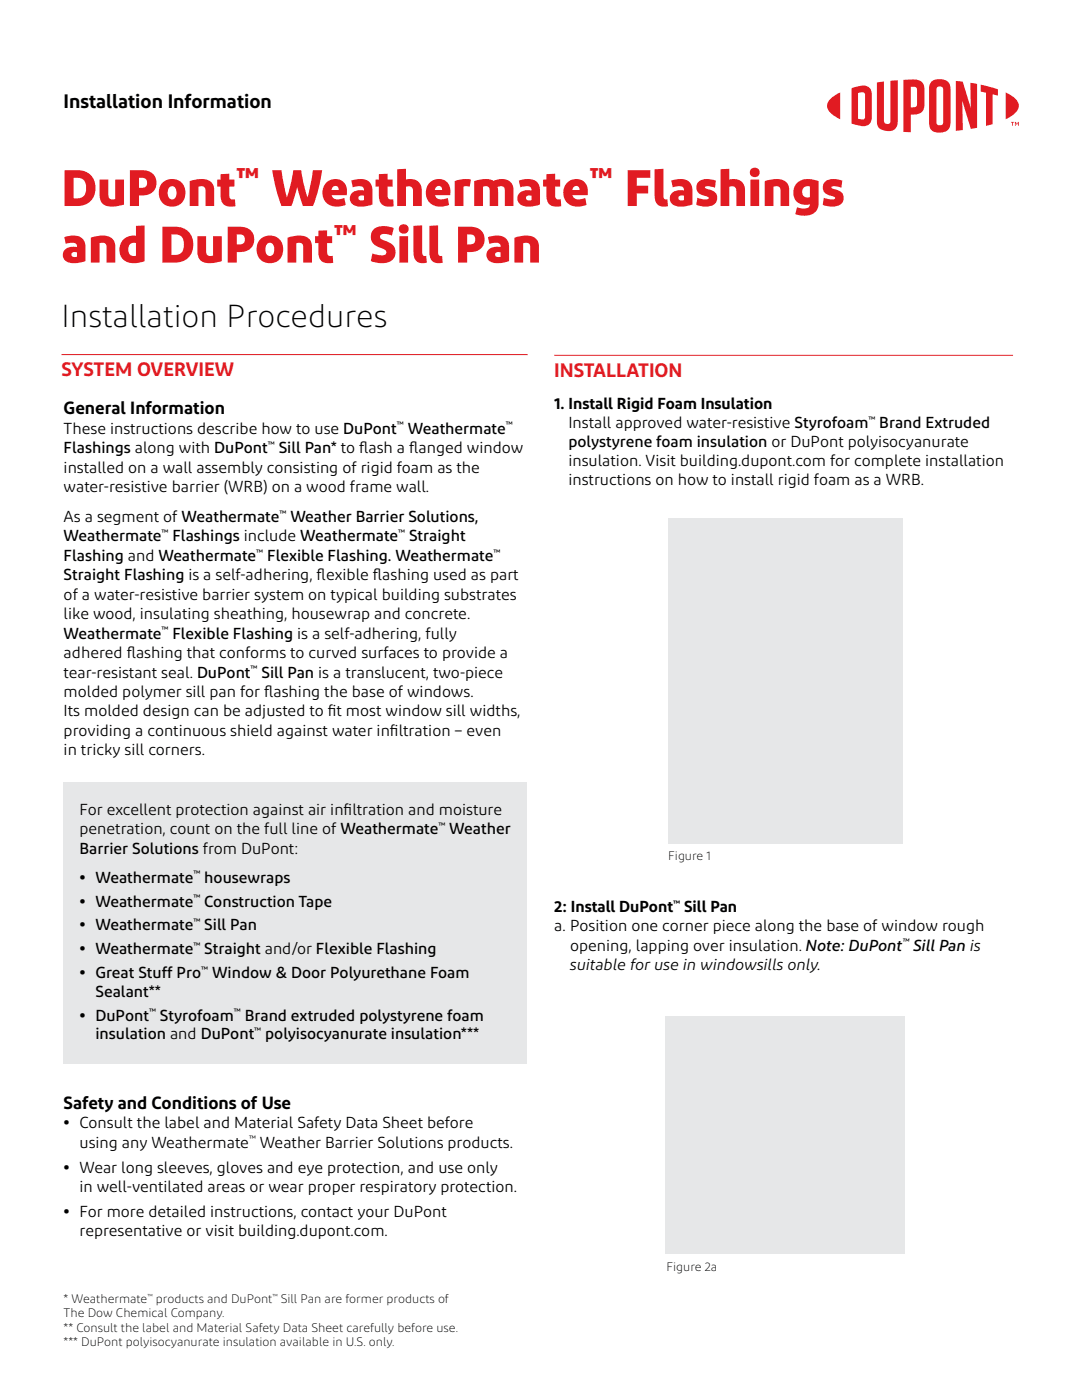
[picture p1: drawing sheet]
<svg xmlns="http://www.w3.org/2000/svg" width="216mm" height="279mm" viewBox="0 0 216 279" stroke-linecap="round" stroke-linejoin="round" font-family="sans-serif">
<defs><g id="words">
<g font-size="10.2" fill="#e11b22">
<text x="12.3" y="41.1">DuPont Weathermate Flashings</text>
<text x="12.3" y="52.4">and DuPont Sill Pan</text>
</g>
<text font-size="6.3" x="12.3" y="65.3">Installation Procedures</text>
<g font-size="6" fill="#e11b22">
<text x="47.1" y="37.7">™</text>
<text x="117.6" y="37.7">™</text>
<text x="66.6" y="49">™</text>
</g>
<text font-size="3.9" x="12.7" y="21.6">Installation Information</text>
<g font-size="3.9" fill="#e11b22">
<text x="12.3" y="75.1">SYSTEM OVERVIEW</text>
<text x="110.6" y="75.2">INSTALLATION</text>
</g>
<g font-size="3.5">
<text x="12.7" y="82.7">General Information</text>
<text x="12.7" y="221.3">Safety and Conditions of Use</text>
</g>
<g font-size="3.2">
<text x="110.6" y="81.6">1. Install Rigid Foam Insulation</text>
<text x="12.7" y="86.5">These instructions describe how to use DuPont Weathermate</text>
<text x="113.4" y="85.4">Install approved water-resistive Styrofoam Brand Extruded</text>
<text x="113.4" y="89.2">polystyrene foam insulation or DuPont polyisocyanurate</text>
<text x="12.7" y="90.4">Flashings along with DuPont Sill Pan* to f</text>
<text x="12.7" y="94.3">installed on a wall assembly consisting of rigid foam as the</text>
<text x="71.6" y="90.4">lash a f</text>
<text x="81.6" y="90.4">langed window</text>
<text x="113.4" y="93">insulation. Visit building.dupont.com for complete installation</text>
<text x="12.7" y="98.2">water-resistive barrier (WRB) on a wood frame wall.</text>
<text x="113.4" y="96.8">instructions on how to install rigid foam as a WRB.</text>
<text x="12.7" y="104.2">As a segment of Weathermate Weather Barrier Solutions,</text>
<text x="12.7" y="108.1">Weathermate Flashings include Weathermate Straight</text>
<text x="12.7" y="111.9">Flashing and Weathermate Flexible Flashing. Weathermate</text>
<text x="12.7" y="115.8">Straight Flashing is a self-adhering, f</text>
<text x="12.7" y="119.7">of a water-resistive barrier system on typical building substrates</text>
<text x="63.2" y="115.8">lexible f</text>
<text x="74.4" y="115.8">lashing used as part</text>
<text x="12.7" y="123.6">like wood, insulating sheathing, housewrap and concrete.</text>
<text x="12.7" y="127.5">Weathermate Flexible Flashing is a self-adhering, fully</text>
<text x="12.7" y="131.3">adhered f</text>
<text x="25.3" y="131.3">lashing that conforms to curved surfaces to provide a</text>
<text x="12.7" y="135.2">tear-resistant seal. DuPont Sill Pan is a translucent, two-piece</text>
<text x="12.7" y="139.1">molded polymer sill pan for f</text>
<text x="12.7" y="143">Its molded design can be adjusted to f</text>
<text x="52.7" y="139.1">lashing the base of windows.</text>
<text x="65.4" y="143">it most window sill widths,</text>
<text x="12.7" y="146.9">providing a continuous shield against water inf</text>
<text x="77.8" y="146.9">iltration – even</text>
<text x="12.7" y="150.7">in tricky sill corners.</text>
<text x="15.9" y="162.7">For excellent protection against air inf</text>
<text x="15.9" y="166.5">penetration, count on the full line of Weathermate Weather</text>
<text x="68.6" y="162.7">iltration and moisture</text>
<text x="15.9" y="170.3">Barrier Solutions from DuPont:</text>
<text x="15.9" y="176.2">• Weathermate housewraps</text>
<text x="15.9" y="180.9">• Weathermate Construction Tape</text>
<text x="15.9" y="185.7">• Weathermate Sill Pan</text>
<text x="110.6" y="182">2: Install DuPont Sill Pan</text>
<text x="110.6" y="185.9">a. Position one corner piece along the base of window rough</text>
<text x="15.9" y="190.4">• Weathermate Straight and/or Flexible Flashing</text>
<text x="113.8" y="189.7">opening, lapping over insulation. Note: DuPont Sill Pan is</text>
<text x="15.9" y="195.2">• Great Stuff Pro Window &amp; Door Polyurethane Foam</text>
<text x="113.8" y="193.6">suitable for use in windowsills only.</text>
<text x="15.9" y="203.7">• DuPont Styrofoam Brand extruded polystyrene foam</text>
<text x="19" y="198.9">Sealant**</text>
<text x="19" y="207.4">insulation and DuPont polyisocyanurate insulation***</text>
<text x="12.7" y="225.2">• Consult the label and Material Safety Data Sheet before</text>
<text x="12.7" y="234">• Wear long sleeves, gloves and eye protection, and use only</text>
<text x="15.9" y="229.1">using any Weathermate Weather Barrier Solutions products.</text>
<text x="15.9" y="237.9">in well-ventilated areas or wear proper respiratory protection.</text>
<text x="12.7" y="242.8">• For more detailed instructions, contact your DuPont</text>
<text x="15.9" y="246.7">representative or visit building.dupont.com.</text>
</g>
<g font-size="2.5">
<text x="133.3" y="171.6">Figure 1</text>
<text x="133" y="253.7">Figure 2a</text>
<text x="12.7" y="260.1">* Weathermate products and DuPont Sill Pan are former products of</text>
<text x="12.7" y="262.9">The Dow Chemical Company.</text>
<text x="12.7" y="265.7">** Consult the label and Material Safety Data Sheet carefully before use.</text>
<text x="12.7" y="268.6">*** DuPont polyisocyanurate insulation available in U.S. only.</text>
</g>
<g font-size="1.9">
<text x="53.4" y="89.4">™</text>
<text x="79.2" y="85.5">™</text>
<text x="100.9" y="85.5">™</text>
<text x="173.3" y="84.3">™</text>
<text x="32.2" y="107">™</text>
<text x="55.8" y="103.1">™</text>
<text x="79.4" y="107">™</text>
<text x="51.1" y="110.9">™</text>
<text x="98.5" y="110.9">™</text>
<text x="32.2" y="126.4">™</text>
<text x="50" y="134.2">™</text>
<text x="87.5" y="165.5">™</text>
<text x="38.6" y="175.1">™</text>
<text x="38.6" y="179.9">™</text>
<text x="38.6" y="184.6">™</text>
<text x="134.3" y="180.9">™</text>
<text x="38.6" y="189.4">™</text>
<text x="180.1" y="188.7">™</text>
<text x="40.1" y="194.2">™</text>
<text x="29.7" y="202.6">™</text>
<text x="46.7" y="202.6">™</text>
<text x="50.7" y="206.3">™</text>
<text x="49.7" y="228">™</text>
</g>
<g font-size="1.4">
<text x="29.4" y="259.3">™</text>
<text x="54.4" y="259.3">™</text>
</g>
</g></defs>
<path d="M12.7 156.2h92.4v56.1h-92.4z" fill="#e6e7e8"/>
<path d="M12.3 70.8h93" fill="none" stroke="#e11b22" stroke-width=".2"/>
<g fill="#e11b22">
<path d="M200.7 18.4l.7 .4a2.77 2.77 0 0 1 1.8 2.7 4.4 4.4 0 0 1-2.5 2.3z"/>
<path d="M165.9 19.5l1.7-1v5.3l-.6-.3a2.79 2.79 0 0 1-1.9-2.8z"/>
<path d="M175 16.5l1.4-.2v7.7a.65 .65 0 0 0 .5 .7 .65 .65 0 0 0 .8-.6v-8l1.4-.1v8.3a1.71 1.71 0 0 1-2.1 1.8 1.78 1.78 0 0 1-2-1.8z"/>
<path d="M190.7 16.1l1.4 .2 1.6 5.3-.1-5.1 1.4 .3v8.7l-1.3 .2-1.7-5.6 .1 5.9-1.4 .1z"/>
<path d="M195.7 16.9l3.4 .9v1.3l-1-.3v6l-1.4 .3v-6.6l-1-.2z"/>
<path d="M171.2 18.6l.3-.1a.75 .75 0 0 1 1.1 .5v4.3a.88 .88 0 0 1-1.4 .4zM169.9 17.6v7.1l1.2 .3a1.94 1.94 0 0 0 2.8-1v-5.2a1.68 1.68 0 0 0-2.3-1.7z"/>
<path d="M187 17.4a.69 .69 0 0 1 .8-.1 .69 .69 0 0 1 .4 .6v6.5a.67 .67 0 0 1-.7 .6 .67 .67 0 0 1-.6-.6v-6.5zM186 16.2l-.5 .9-.1 .6v6.8a1.76 1.76 0 0 0 2.1 2 1.86 1.86 0 0 0 2.2-2.2v-6.4a1.82 1.82 0 0 0-2.2-2.1l-1.1 .2z"/>
<path d="M181.7 17.3h.4a.7 .7 0 0 1 .9 .7v3a.98 .98 0 0 1-1.3 .4zM180.3 15.9v10.4l1.4 .1v-3.5a2.57 2.57 0 0 0 2.5-.9l.3-1.1v-3.1a1.87 1.87 0 0 0-2.4-1.9z"/>
<path d="M202.5 24.3h.2l.2 .4 .2-.4h.2v.8h-.1v-.5l-.3 .3-.2-.3v.5h-.2zM201.7 24.3h.7v.2h-.3v.6h-.1v-.6h-.3z"/>
</g>
<path d="M110.6 70.9h91.5" fill="none" stroke="#e11b22" stroke-width=".2"/>
<g fill="#e6e7e8">
<path d="M133.3 103.4h46.8v65.1h-46.8z"/>
<path d="M132.8 202.8h47.8v47.4h-47.8z"/>
</g>
<use href="#words"/>
</svg>
